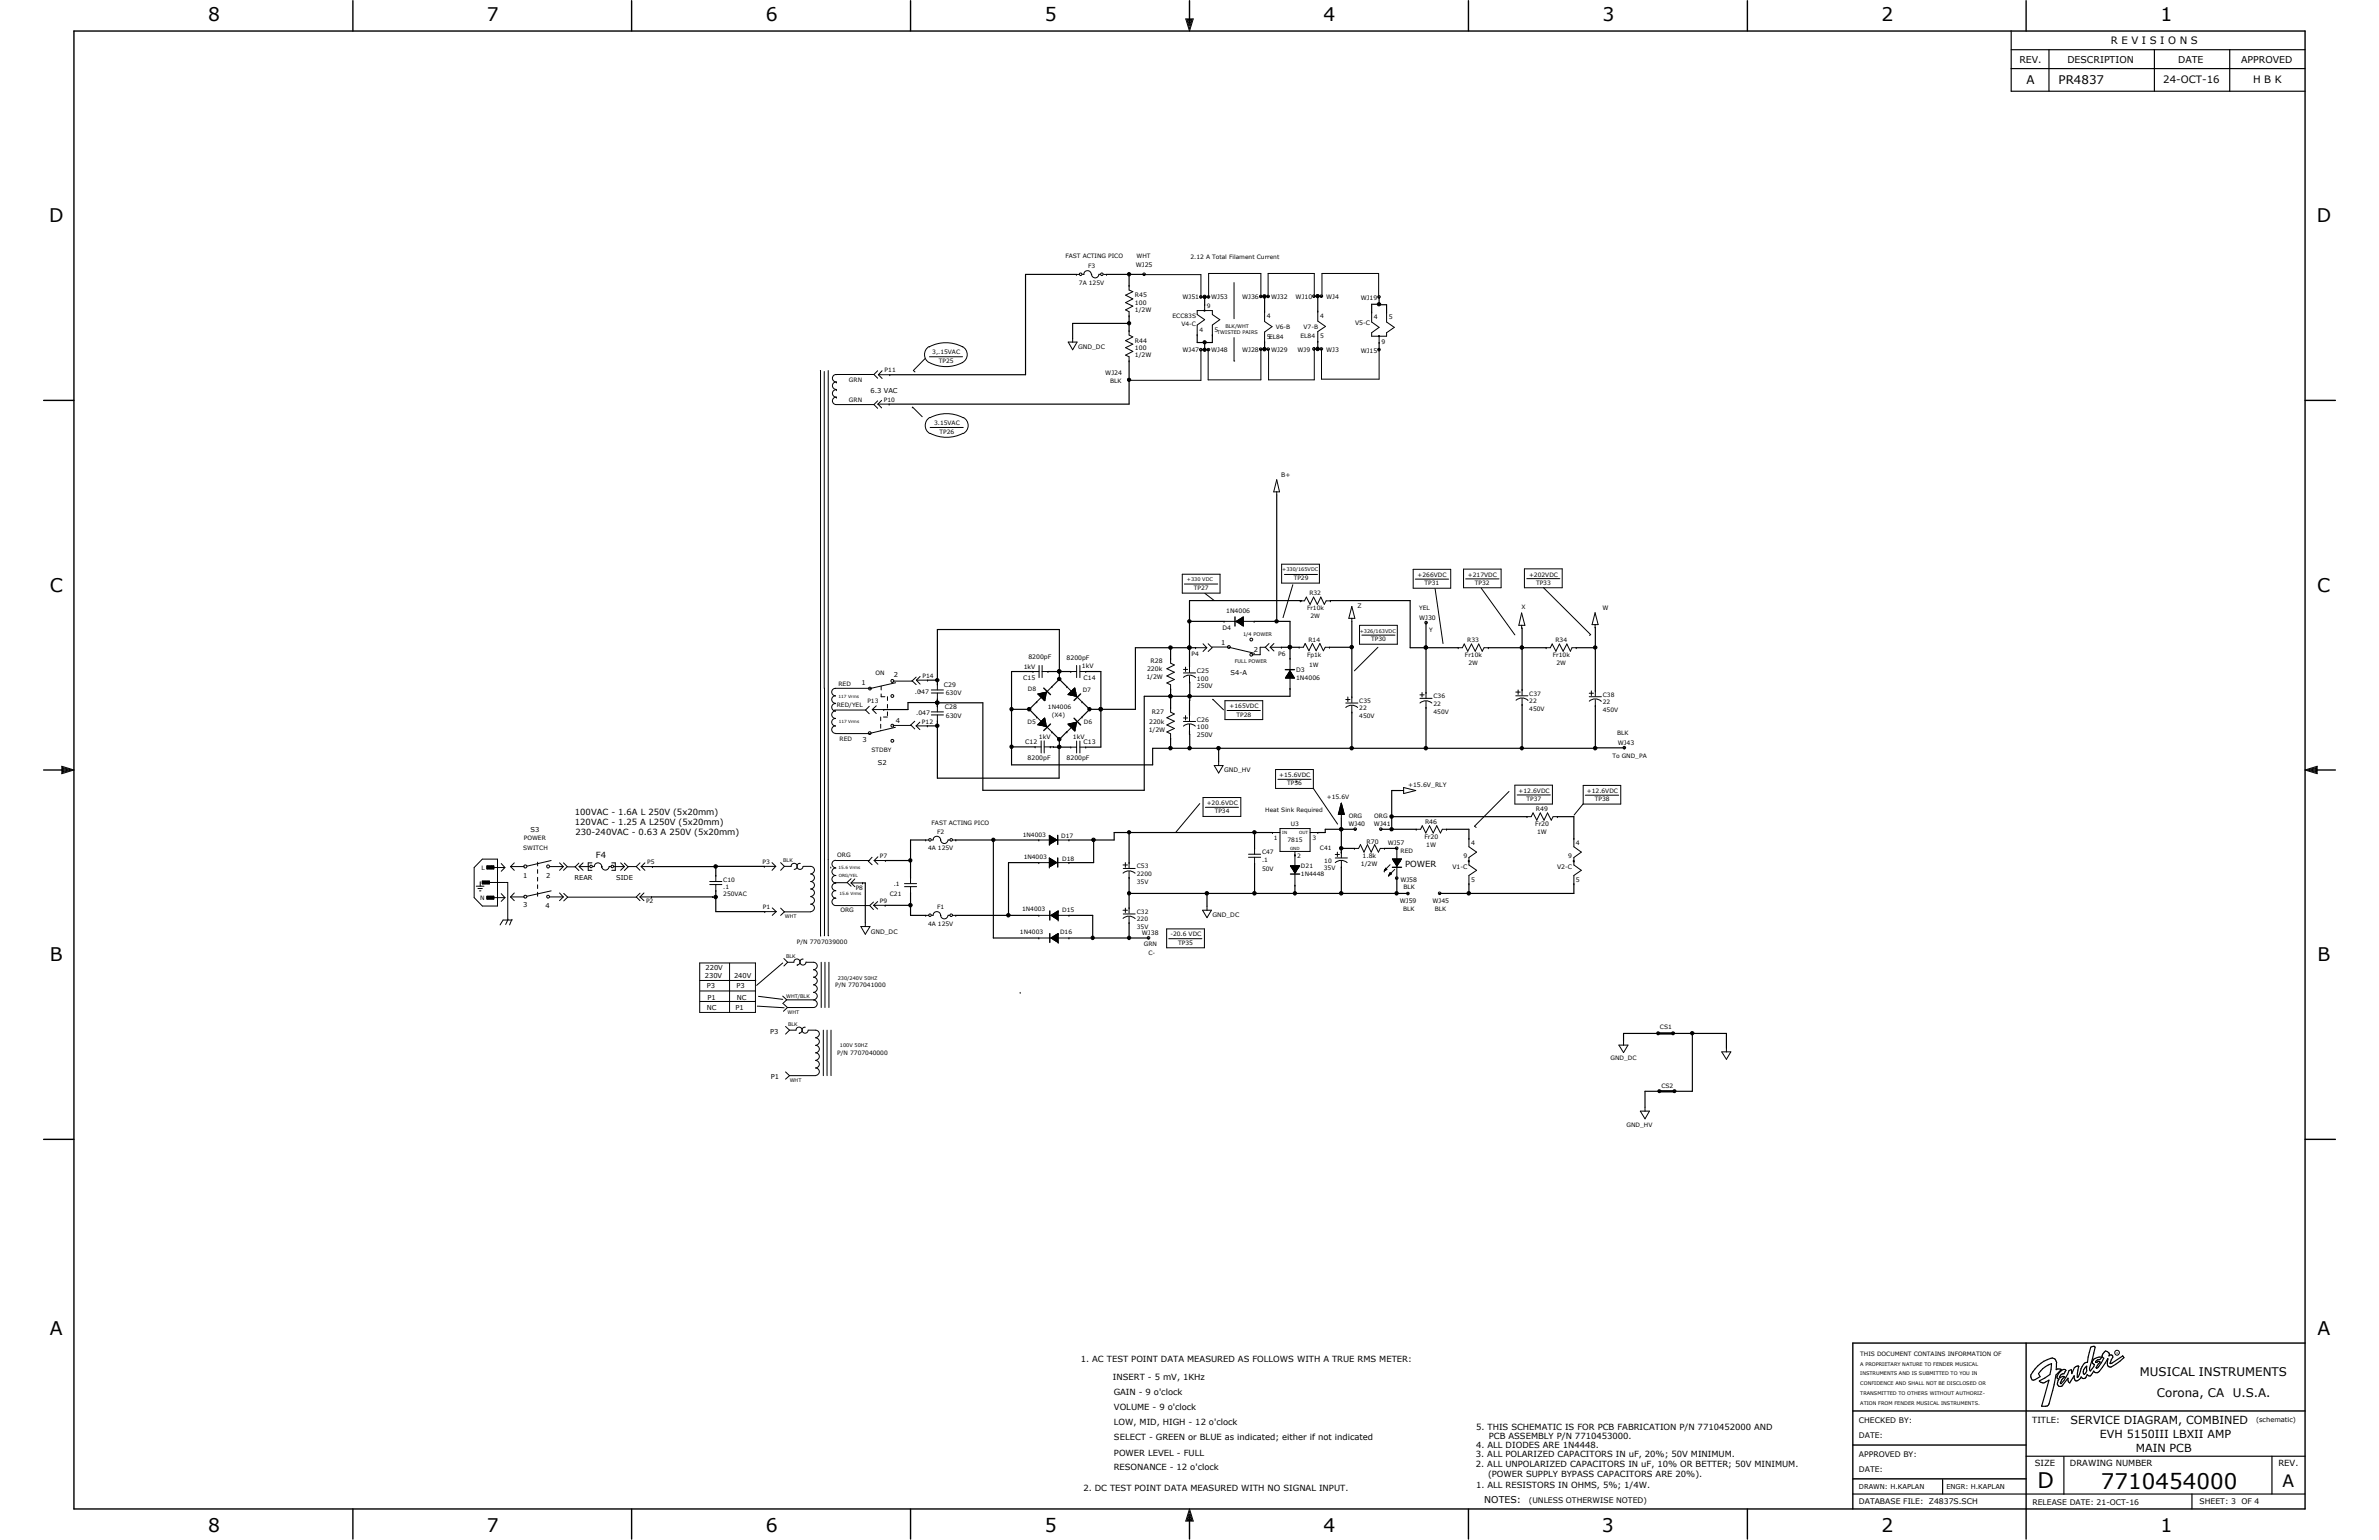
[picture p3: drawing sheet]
<svg xmlns="http://www.w3.org/2000/svg" width="432mm" height="279mm" viewBox="0 0 432 279" stroke-linecap="round" stroke-linejoin="round" font-family="sans-serif">
<defs><g id="words">
<g font-size="3.9">
<text x="369.8" y="270">D</text>
<text x="381.3" y="270.1">7710454000</text>
</g>
<g font-size="3.4">
<text x="37.8" y="3.8">8</text>
<text x="88.4" y="3.8">7</text>
<text x="139" y="3.8">6</text>
<text x="189.6" y="3.8">5</text>
<text x="240.2" y="3.8">4</text>
<text x="290.9" y="3.8">3</text>
<text x="341.5" y="3.8">2</text>
<text x="392.1" y="3.8">1</text>
<text x="8.9" y="40.3">D</text>
<text x="420.5" y="40.3">D</text>
<text x="9" y="107.4">C</text>
<text x="420.6" y="107.4">C</text>
<text x="9.1" y="174.4">B</text>
<text x="420.6" y="174.4">B</text>
<text x="9.1" y="242.1">A</text>
<text x="420.6" y="242.1">A</text>
<text x="37.8" y="278">8</text>
<text x="88.4" y="278">7</text>
<text x="139" y="278">6</text>
<text x="189.6" y="278">5</text>
<text x="240.2" y="278">4</text>
<text x="290.7" y="278">3</text>
<text x="341.5" y="278">2</text>
<text x="392.1" y="278">1</text>
</g>
<text font-size="3.1" x="414.3" y="269.7">A</text>
<g font-size="2.2">
<text x="367.8" y="15.2">A</text>
<text x="373.6" y="15.2">PR4837</text>
<text x="388.4" y="249.7">MUSICAL INSTRUMENTS</text>
<text x="391.5" y="253.4">Corona, CA</text>
<text x="405.2" y="253.4">U.S.A.</text>
</g>
<g font-size="2">
<text x="375.8" y="258.4">SERVICE DIAGRAM, COMBINED</text>
<text x="381.1" y="260.9">EVH 5150III LBXII AMP</text>
<text x="387.6" y="263.4">MAIN PCB</text>
</g>
<g font-size="1.8">
<text x="383.1" y="8">R E V I S I O N S</text>
<text x="392.6" y="15.1">24-OCT-16</text>
<text x="408.9" y="15.1">H B K</text>
</g>
<g font-size="1.7">
<text x="366.5" y="11.5">REV.</text>
<text x="375.2" y="11.5">DESCRIPTION</text>
<text x="395.4" y="11.5">DATE</text>
<text x="406.8" y="11.5">APPROVED</text>
<text x="269.4" y="272.7">NOTES:</text>
</g>
<g font-size="1.5">
<text x="104.4" y="147.9">100VAC - 1.6A L 250V (5x20mm)</text>
<text x="104.4" y="149.7">120VAC - 1.25 A L250V (5x20mm)</text>
<text x="104.4" y="151.4">230-240VAC - 0.63 A 250V (5x20mm)</text>
<text x="108.2" y="155.7">F4</text>
<text x="255.1" y="157.3">POWER</text>
<text x="196.2" y="247.2">1. AC TEST POINT DATA MEASURED AS FOLLOWS WITH A TRUE RMS METER:</text>
<text x="202" y="250.4">INSERT - 5 mV, 1KHz</text>
<text x="202.1" y="253.1">GAIN - 9 o'clock</text>
<text x="202.2" y="255.9">VOLUME - 9 o'clock</text>
<text x="202.2" y="258.6">LOW, MID, HIGH - 12 o'clock</text>
<text x="202.2" y="261.3">SELECT - GREEN or BLUE as indicated; either if not indicated</text>
<text x="267.9" y="262.6">4. ALL DIODES ARE 1N4448.</text>
<text x="267.9" y="259.5">5. THIS SCHEMATIC IS FOR PCB FABRICATION P/N 7710452000 AND</text>
<text x="270.2" y="261.1">PCB ASSEMBLY P/N 7710453000.</text>
<text x="368.9" y="258.2">TITLE:</text>
<text x="202.1" y="266.7">RESONANCE - 12 o'clock</text>
<text x="202.2" y="264.1">POWER LEVEL - FULL</text>
<text x="267.9" y="266.1">2. ALL UNPOLARIZED CAPACITORS IN uF, 10% OR BETTER; 50V MINIMUM.</text>
<text x="267.9" y="264.4">3. ALL POLARIZED CAPACITORS IN uF, 20%; 50V MINIMUM.</text>
<text x="267.9" y="270">1. ALL RESISTORS IN OHMS, 5%; 1/4W.</text>
<text x="270.1" y="267.9">(POWER SUPPLY BYPASS CAPACITORS ARE 20%).</text>
<text x="369.3" y="266">SIZE</text>
<text x="375.7" y="266">DRAWING NUMBER</text>
<text x="413.6" y="266">REV.</text>
<text x="196.6" y="270.5">2. DC TEST POINT DATA MEASURED WITH NO SIGNAL INPUT.</text>
</g>
<g font-size="1.4">
<text x="337.4" y="258.1">CHECKED BY:</text>
<text x="337.4" y="260.9">DATE:</text>
<text x="337.4" y="264.3">APPROVED BY:</text>
<text x="337.4" y="267">DATE:</text>
<text x="277.5" y="272.6">(UNLESS OTHERWISE NOTED)</text>
<text x="337.4" y="272.9">DATABASE FILE:</text>
<text x="350.1" y="272.9">Z4837S.SCH</text>
<text x="368.9" y="273">RELEASE DATE: 21-OCT-16</text>
<text x="399.2" y="272.9">SHEET: 3</text>
<text x="406.8" y="272.9">OF 4</text>
</g>
<g font-size="1.2">
<text x="158" y="71.2">6.3 VAC</text>
<text x="221.7" y="117">1</text>
<text x="227.6" y="118.3">2</text>
<text x="156.4" y="124.3">1</text>
<text x="162.2" y="122.9">2</text>
<text x="223.4" y="122.4">S4-A</text>
<text x="162.6" y="131.2">4</text>
<text x="156.5" y="134.7">3</text>
<text x="159.3" y="138.7">S2</text>
<text x="96.3" y="150.9">S3</text>
<text x="95" y="159.2">1</text>
<text x="99.1" y="159.2">2</text>
<text x="104.3" y="159.6">REAR</text>
<text x="111.8" y="159.6">SIDE</text>
<text x="95" y="164.5">3</text>
<text x="99" y="164.8">4</text>
<text x="127.9" y="177.5">230V</text>
<text x="128.1" y="176.1">220V</text>
<text x="128.3" y="179.2">P3</text>
<text x="133.2" y="177.5">240V</text>
<text x="133.7" y="179.2">P3</text>
<text x="128.3" y="183.3">NC</text>
<text x="128.4" y="181.4">P1</text>
<text x="133.5" y="183.3">P1</text>
<text x="133.8" y="181.4">NC</text>
<text x="139.8" y="187.5">P3</text>
<text x="139.9" y="195.8">P1</text>
<text x="409.5" y="258">(schematic)</text>
<text x="337.4" y="270.1">DRAWN: H.KAPLAN</text>
<text x="353.3" y="270.1">ENGR: H.KAPLAN</text>
</g>
<g font-size="1.1">
<text x="193.4" y="46.8">FAST ACTING PICO</text>
<text x="206.3" y="46.8">WHT</text>
<text x="216.1" y="47.1">2.12 A Total Filament Current</text>
<text x="195.8" y="51.7">7A 125V</text>
<text x="197.5" y="48.7">F3</text>
<text x="206" y="54">R45</text>
<text x="206.2" y="48.5">WJ25</text>
<text x="206" y="55.3">100</text>
<text x="206" y="56.6">1/2W</text>
<text x="212.8" y="57.7">ECC83S</text>
<text x="214.4" y="59.2">V4-C</text>
<text x="214.6" y="54.2">WJ51</text>
<text x="219.1" y="55.8">9</text>
<text x="219.8" y="54.2">WJ53</text>
<text x="225.5" y="54.3">WJ36</text>
<text x="230" y="57.8">4</text>
<text x="230.7" y="54.3">WJ32</text>
<text x="231.6" y="59.7">V6-B</text>
<text x="235.2" y="54.3">WJ10</text>
<text x="236.6" y="59.6">V7-B</text>
<text x="239.6" y="57.7">4</text>
<text x="240.7" y="54.3">WJ4</text>
<text x="246" y="59">V5-C</text>
<text x="247" y="54.4">WJ19</text>
<text x="249.4" y="57.9">4</text>
<text x="252.1" y="57.9">5</text>
<text x="169.2" y="64.3">3,.15VAC</text>
<text x="170.4" y="65.8">TP25</text>
<text x="195.7" y="63.3">GND_DC</text>
<text x="206" y="62.2">R44</text>
<text x="206" y="63.5">100</text>
<text x="206" y="64.9">1/2W</text>
<text x="214.6" y="63.8">WJ47</text>
<text x="217.7" y="60.3">4</text>
<text x="219.8" y="63.8">WJ48</text>
<text x="220.4" y="60.3">5</text>
<text x="225.5" y="63.9">WJ28</text>
<text x="230" y="61.5">5EL84</text>
<text x="230.7" y="63.9">WJ29</text>
<text x="235.5" y="63.8">WJ9</text>
<text x="236.1" y="61.4">EL84</text>
<text x="239.6" y="61.4">5</text>
<text x="240.7" y="63.8">WJ3</text>
<text x="247" y="64">WJ15</text>
<text x="250.7" y="62.4">9</text>
<text x="154.1" y="69.3">GRN</text>
<text x="160.6" y="67.6">P11</text>
<text x="200.6" y="68">WJ24</text>
<text x="201.5" y="69.5">BLK</text>
<text x="154.1" y="73">GRN</text>
<text x="160.4" y="72.9">P10</text>
<text x="169.5" y="77.2">3.15VAC</text>
<text x="170.5" y="78.7">TP26</text>
<text x="232.5" y="86.5">B+</text>
<text x="216.7" y="107">TP27</text>
<text x="234.8" y="105.3">TP29</text>
<text x="237.7" y="108">R32</text>
<text x="257.3" y="104.6">+266VDC</text>
<text x="258.6" y="106.1">TP31</text>
<text x="266.4" y="104.6">+217VDC</text>
<text x="267.7" y="106.1">TP32</text>
<text x="277.5" y="104.6">+202VDC</text>
<text x="278.8" y="106.1">TP33</text>
<text x="222.5" y="111.3">1N4006</text>
<text x="237.2" y="110.7">Fr10k</text>
<text x="237.9" y="112.1">2W</text>
<text x="246.4" y="110.4">Z</text>
<text x="257.6" y="112.4">WJ30</text>
<text x="257.6" y="110.6">YEL</text>
<text x="276.1" y="110.4">X</text>
<text x="290.9" y="110.6">W</text>
<text x="186.6" y="119.5">8200pF</text>
<text x="193.6" y="119.8">8200pF</text>
<text x="216.3" y="119.1">P4</text>
<text x="221.9" y="114.4">D4</text>
<text x="232" y="119">P6</text>
<text x="237.2" y="119.2">Fp1k</text>
<text x="237.5" y="116.4">R14</text>
<text x="248.9" y="116.3">TP30</text>
<text x="259.4" y="114.6">Y</text>
<text x="265.9" y="119.3">Fr10k</text>
<text x="266.3" y="116.5">R33</text>
<text x="281.9" y="119.3">Fr10k</text>
<text x="282.3" y="116.5">R34</text>
<text x="152.2" y="124.4">RED</text>
<text x="158.9" y="122.5">ON</text>
<text x="166.1" y="125.9">.047</text>
<text x="167.4" y="123">P14</text>
<text x="171.3" y="124.7">C29</text>
<text x="185.7" y="123.4">C15</text>
<text x="185.8" y="121.3">1kV</text>
<text x="186.6" y="125.4">D8</text>
<text x="196.4" y="121.2">1kV</text>
<text x="196.5" y="125.5">D7</text>
<text x="196.7" y="123.4">C14</text>
<text x="208.1" y="123.2">1/2W</text>
<text x="208.2" y="121.8">220k</text>
<text x="208.8" y="120.2">R28</text>
<text x="217.3" y="122.1">C25</text>
<text x="217.3" y="123.5">100</text>
<text x="217.3" y="124.8">250V</text>
<text x="235.2" y="121.9">D3</text>
<text x="235.2" y="123.3">1N4006</text>
<text x="237.6" y="121">1W</text>
<text x="266.5" y="120.6">2W</text>
<text x="282.5" y="120.6">2W</text>
<text x="151.9" y="128.3">RED/YEL</text>
<text x="157.4" y="127.6">P13</text>
<text x="166.3" y="129.8">.047</text>
<text x="167.3" y="131.3">P12</text>
<text x="171.5" y="128.7">C28</text>
<text x="171.7" y="126.1">630V</text>
<text x="171.7" y="130.2">630V</text>
<text x="186.5" y="131.4">D5</text>
<text x="190.2" y="128.7">1N4006</text>
<text x="190.9" y="130.1">(X4)</text>
<text x="196.7" y="131.4">D6</text>
<text x="208.6" y="131.3">220k</text>
<text x="209.1" y="129.6">R27</text>
<text x="217.3" y="130.9">C26</text>
<text x="223.2" y="128.5">+165VDC</text>
<text x="224.5" y="130">TP28</text>
<text x="246.7" y="127.5">C35</text>
<text x="246.7" y="128.9">22</text>
<text x="246.7" y="130.3">450V</text>
<text x="260.2" y="126.7">C36</text>
<text x="260.2" y="128.1">22</text>
<text x="260.2" y="129.5">450V</text>
<text x="277.6" y="126.2">C37</text>
<text x="277.6" y="127.6">22</text>
<text x="277.6" y="128.9">450V</text>
<text x="290.9" y="126.4">C38</text>
<text x="290.9" y="127.8">22</text>
<text x="290.9" y="129.1">450V</text>
<text x="152.4" y="134.5">RED</text>
<text x="158.2" y="136.5">STDBY</text>
<text x="186.1" y="135">C12</text>
<text x="186.5" y="137.8">8200pF</text>
<text x="188.6" y="134.1">1kV</text>
<text x="193.6" y="138">8200pF</text>
<text x="194.7" y="134">1kV</text>
<text x="196.7" y="135">C13</text>
<text x="208.5" y="132.9">1/2W</text>
<text x="217.3" y="132.3">100</text>
<text x="217.3" y="133.7">250V</text>
<text x="292.7" y="137.6">To GND_PA</text>
<text x="293.5" y="133.3">BLK</text>
<text x="293.6" y="135.1">WJ43</text>
<text x="222.2" y="140.1">GND_HV</text>
<text x="232.2" y="141">+15.6VDC</text>
<text x="233.6" y="142.5">TP36</text>
<text x="255.6" y="142.7">+15.6V_RLY</text>
<text x="275.6" y="143.8">+12.6VDC</text>
<text x="288" y="143.8">+12.6VDC</text>
<text x="169.1" y="149.6">FAST ACTING PICO</text>
<text x="219" y="146.1">+20.6VDC</text>
<text x="220.5" y="147.6">TP34</text>
<text x="229.7" y="147.2">Heat Sink Required</text>
<text x="234.3" y="149.8">U3</text>
<text x="240.8" y="144.9">+15.6V</text>
<text x="244.8" y="149.9">WJ40</text>
<text x="244.8" y="148.4">ORG</text>
<text x="249.4" y="149.9">WJ41</text>
<text x="249.4" y="148.3">ORG</text>
<text x="258.7" y="149.4">R46</text>
<text x="277.1" y="145.3">TP37</text>
<text x="278.6" y="149.9">Fr20</text>
<text x="278.8" y="147.2">R49</text>
<text x="289.5" y="145.4">TP38</text>
<text x="95" y="154.2">SWITCH</text>
<text x="95.1" y="152.5">POWER</text>
<text x="152" y="155.4">ORG</text>
<text x="159.7" y="155.7">P7</text>
<text x="168.4" y="154.3">4A 125V</text>
<text x="170.1" y="151.3">F2</text>
<text x="185.6" y="151.8">1N4003</text>
<text x="185.8" y="155.8">1N4003</text>
<text x="192.6" y="152.1">D17</text>
<text x="229.1" y="155">C47</text>
<text x="231.2" y="152.4">1</text>
<text x="233.7" y="152.8">7815</text>
<text x="235.5" y="155.7">2</text>
<text x="238.2" y="152.4">3</text>
<text x="239.6" y="154.3">C41</text>
<text x="247.3" y="155.7">1.8k</text>
<text x="248" y="153.2">R70</text>
<text x="251.9" y="153.4">WJ57</text>
<text x="254.2" y="154.7">RED</text>
<text x="258.5" y="152.3">Fr20</text>
<text x="258.9" y="153.6">1W</text>
<text x="265.6" y="155.7">9</text>
<text x="267" y="153.4">4</text>
<text x="279" y="151.3">1W</text>
<text x="284.6" y="155.7">9</text>
<text x="286" y="153.4">4</text>
<text x="87.4" y="157.8">L</text>
<text x="117.5" y="156.8">P5</text>
<text x="131.3" y="159.9">C10</text>
<text x="131.3" y="161.3">.1</text>
<text x="138.4" y="156.8">P3</text>
<text x="155.3" y="161.5">P8</text>
<text x="162.2" y="160.7">.1</text>
<text x="192.8" y="156.2">D18</text>
<text x="206.3" y="157.6">C53</text>
<text x="206.3" y="158.9">2200</text>
<text x="206.3" y="160.3">35V</text>
<text x="229.1" y="156.3">.1</text>
<text x="229.1" y="157.9">50V</text>
<text x="236.1" y="157.6">D21</text>
<text x="236.1" y="158.9">1N4448</text>
<text x="240.3" y="157.9">35V</text>
<text x="240.4" y="156.5">10</text>
<text x="247" y="157.1">1/2W</text>
<text x="254.2" y="159.9">WJ58</text>
<text x="254.7" y="161.2">BLK</text>
<text x="263.6" y="157.6">V1-C</text>
<text x="267" y="160">5</text>
<text x="282.6" y="157.6">V2-C</text>
<text x="286" y="160">5</text>
<text x="87.2" y="163.2">N</text>
<text x="117.3" y="163.9">P2</text>
<text x="131.3" y="162.6">250VAC</text>
<text x="138.5" y="165">P1</text>
<text x="152.5" y="165.5">ORG</text>
<text x="159.7" y="163.9">P9</text>
<text x="161.5" y="162.6">C21</text>
<text x="168.4" y="168">4A 125V</text>
<text x="170.1" y="165">F1</text>
<text x="185.5" y="165.4">1N4003</text>
<text x="192.8" y="165.5">D15</text>
<text x="206.3" y="165.8">C32</text>
<text x="206.3" y="167.1">220</text>
<text x="220" y="166.3">GND_DC</text>
<text x="254.1" y="163.9">WJ59</text>
<text x="254.7" y="165.3">BLK</text>
<text x="260" y="163.9">WJ45</text>
<text x="260.4" y="165.3">BLK</text>
<text x="144.7" y="171.3">P/N 7707039000</text>
<text x="158" y="169.4">GND_DC</text>
<text x="185.1" y="169.4">1N4003</text>
<text x="192.4" y="169.5">D16</text>
<text x="206.3" y="168.5">35V</text>
<text x="207.3" y="169.6">WJ38</text>
<text x="207.6" y="171.7">GRN</text>
<text x="208.4" y="173.2">C-</text>
<text x="212.4" y="169.9">-20.6 VDC</text>
<text x="213.9" y="171.4">TP35</text>
<text x="151.6" y="179.1">P/N 7707041000</text>
<text x="152" y="191.4">P/N 7707040000</text>
<text x="301.3" y="186.8">CS1</text>
<text x="292.3" y="192.4">GND_DC</text>
<text x="301.5" y="197.3">CS2</text>
<text x="295.2" y="204.4">GND_HV</text>
<text x="337.7" y="246">THIS DOCUMENT CONTAINS INFORMATION OF</text>
</g>
<g font-size=".9">
<text x="222.4" y="59.5">BLK/WHT</text>
<text x="220.9" y="60.6">TWISTED PAIRS</text>
<text x="215.4" y="105.4">+330 VDC</text>
<text x="232.7" y="103.6">+330/165VDC</text>
<text x="225.6" y="115.4">1/4 POWER</text>
<text x="246.8" y="114.9">+326/163VDC</text>
<text x="224.1" y="120.4">FULL POWER</text>
<text x="142.2" y="156.4">BLK</text>
<text x="142.5" y="166.6">WHT</text>
<text x="142.7" y="173.8">BLK</text>
<text x="152.1" y="177.7">230/240V 50HZ</text>
<text x="142.7" y="181.1">WHT/BLK</text>
<text x="143" y="184">WHT</text>
<text x="143" y="186.1">BLK</text>
<text x="152.4" y="190">100V 50HZ</text>
<text x="143.3" y="196.3">WHT</text>
<text x="337.7" y="249.6">INSTRUMENTS AND IS SUBMITTED TO YOU IN</text>
<text x="337.7" y="251.3">CONFIDENCE AND SHALL NOT BE DISCLOSED OR</text>
<text x="337.7" y="247.8">A PROPRIETARY NATURE TO FENDER MUSICAL</text>
<text x="337.7" y="253.1">TRANSMITTED TO OTHERS WITHOUT AUTHORIZ-</text>
<text x="337.7" y="254.9">ATION FROM FENDER MUSICAL INSTRUMENTS.</text>
</g>
<g font-size=".8">
<text x="152.2" y="126.7">117 Vrms</text>
<text x="152.2" y="131.1">117 Vrms</text>
<text x="232.7" y="151.3">IN</text>
<text x="234.1" y="154.2">GND</text>
<text x="235.8" y="151.3">OUT</text>
<text x="152.2" y="157.7">15.6 Vrms</text>
<text x="152.2" y="159">ORG/YEL</text>
<text x="152.4" y="162.3">15.6 Vrms</text>
</g>
<text font-size=".5" x="384.2" y="245.7">R</text>
</g></defs>
<g fill="none" stroke="#000" stroke-width=".18">
<path d="M215.2 3.4h1.4l-.7 2.2zM215.4 3.6h1l-.5 1.6zM215.6 3.7h.6l-.3 .9zM195.4 49.8h.1M195.4 49.8h.5M196 49.6h.3v.3h-.3zM196.5 49.8h.3M196.7 49.7a.68 .68 0 0 1 .7-.6 .68 .68 0 0 1 .7 .7M199.5 49.7a.68 .68 0 0 1-.7 .7 .68 .68 0 0 1-.7-.7l.1 .1M199.5 49.8h.2M199.8 49.6h.4v.3h-.4zM200.3 49.8h.5"/>
<path d="M200.8 49.8h.1M204.9 51.8h.1M204.9 57.3h.1M204.9 51.8v.8l.7 .3-1.3 .7 1.3 .6-1.3 .7 1.3 .6-1.3 .7 .6 .4v.7M207.5 49.6h.3v.3h-.3zM207.7 49.8h.1M207.7 49.8h10.3v4.1M217.8 53.7h.3v.3h-.3zM218 53.9h.1M218.6 56.3h.1v.1h-.1zM218.7 55.3h.1M218.7 55.3v1"/>
<path d="M219.2 53.7h.3v.3h-.3zM219.4 53.9h.1M224 51.3v6.5M228.7 53.6h.3v.3h-.3zM228.9 53.8h.1M228.9 53.8v-4.2h-9.5v4.3M229.5 56.6h.1M229.5 56.6v1.7l1.4 1-1.4 .9v1.8M230 53.6h.3v.3h-.3zM230.2 53.8h.1M238.3 53.6h.3v.3h-.3zM238.5 53.8h.1"/>
<path d="M238.5 53.7v-4.1h-8.3v4.2M239.2 56.5h.1M239.2 56.5v1.8l1.4 .9-1.4 1v1.7M239.7 53.6h.3v.3h-.3zM239.9 53.8h.1M239.9 53.8v-4.2h10.3v4.3h.2M249 56.6h.1M249 56.6v1.8l1.3 1-1.3 1v.6h2.7v-.6l1.4-1-1.4-1v-1.8M250.1 53.7h.3v.3h-.3zM250.3 53.9h.1M251.7 56.6h.1M148.9 67.2l.1 102.6"/>
<path d="M149.6 67.4v57.5M150.3 67.2l.1 102.6M151.8 68a.66 .66 0 0 0-.7 .6 .66 .66 0 0 0 .7 .7M151.8 69.3h.1M151.8 69.3a.66 .66 0 0 0-.7 .7 .66 .66 0 0 0 .7 .7M151.8 70.7h.1M151.8 70.7a.68 .68 0 0 0-.7 .7 .68 .68 0 0 0 .7 .7M151.8 72.1h.1M151.8 72.1a.66 .66 0 0 0-.7 .6 .66 .66 0 0 0 .7 .7M151.8 67.9h6.8M151.8 73.4h6.8M158.6 73.4l.7 .7"/>
<path d="M158.6 67.9l.7 .7M159.3 72.7l-.7 .7M159.3 67.3l-.7 .6M159.3 73.3h2.1M159.3 73.3l.7 .7M159.4 68h2.1M159.4 68l.7 .7M160 72.6l-.7 .7M160.1 67.3l-.7 .7M161.4 73.3h.1M161.5 68h.1M165.6 74l.1-.1 1.7 1.7"/>
<path d="M167.9 65.1l-2.1 2.1 .3 .3M168.7 62.9a.9 .9 0 0 0-.8 .7 1.68 1.68 0 0 0 .8 2.2M168.7 65.8a6.5 6.5 0 0 0 6 0M168.7 62.9a6.4 6.4 0 0 1 6 0M168.7 64.7h6M168.8 77.6h6M174.7 62.9a1.64 1.64 0 0 1 0 2.9M174.8 78.6a6.5 6.5 0 0 1-6 0v.1M174.8 75.8a6.5 6.5 0 0 0-6.3 .1 1.69 1.69 0 0 0 .3 2.8M174.8 75.7a1.64 1.64 0 0 1 0 3M193.9 62.1h1.6l-.8 1.4zM194.7 61.4v.7"/>
<path d="M204.7 68.7h.4v.4h-.4zM204.9 60h.1M204.9 65.5h.1M204.9 68.9h.1M204.9 60v.8l.7 .3-1.3 .7 1.3 .6-1.3 .7 1.3 .7-1.3 .6 .6 .3v.8M217.3 60.7h.1M217.3 60.7v-1.7l1.4-1-1.4-.9v-.8h2.7v.8l1.4 .9-1.4 1v1.7M217.8 63.3h.3v.3h-.3zM218 63.5h.1M218 63.5v5.5h-13.1M219.2 63.3h.3v.3h-.3zM219.4 63.5h.1"/>
<path d="M220 60.7h.1M224 61.3v4.2h.1M228.7 63.2h.3v.3h-.3zM228.8 63.3l.1 5.6h-9.6v-5.4M228.9 63.4h.1M229.5 62h.1M230 63.2h.3v.3h-.3zM230.2 63.4h.1M238.3 63.1h.3v.4h-.3zM238.5 63.1v5.8h-8.2v-5.5M238.5 63.3h.1M239.2 61.9h.1"/>
<path d="M239.7 63.1h.3v.4h-.3zM239.9 63.3h.1M239.9 63.3v5.5h10.4v-5.4M250.1 63.3h.3v.3h-.3zM250.1 63.4h.2M250.2 60.9h.2v.1h-.2zM250.3 62.1h.1M250.3 63.5h.1M250.3 61v1.1M231.7 89.2v.6M231.7 87l.5 2.2h-1zM212.5 119.5h.1"/>
<path d="M212.5 119.5v.8l.6 .3-1.3 .7 1.3 .7-1.3 .6 1.3 .7-1.3 .6 .7 .3v.8M214.6 104.2h6.8v3.4h-6.8zM215 106h6M217 117.5h.1M217 117.5h2M218.4 116.8l.6 .7M218.7 107.7l1.6 1.2M219 117.5l-.6 .7M219.3 116.8l.7 .7-.7 .7M220 117.4h3M222.2 112.7h.1M222.2 112.7h5.4"/>
<path d="M223.1 117.4l4.6 1.1M224.4 112.7l1.3-.8v1.7zM224.4 112.7v.1M224.5 112.9h1.2M224.5 112.6v.3M224.6 112.6h1.1M224.7 112.6v.3M224.7 113h1M224.8 112.5v.5M224.8 112.4h.9M225 112.4v.7h.7M225.1 112.3h.6"/>
<path d="M225.1 112.3v.9M225.1 113.2h.6M225.2 112.2v1.1M225.3 112.2h.4M225.3 112.1v1.3M225.4 113.4h.3M225.5 112.1v1.4M225.5 112.1h.2M225.6 111.9l.1 1.6M227.6 112.7h.1M229.7 117.4l.6 .7M229.7 117.4h-1v1.4h-1.5"/>
<path d="M230.3 116.8l-.6 .6M230.5 117.4h2.1M230.5 117.4l.7 .7M231.2 116.8l-.7 .6M232.6 117.4h.1M232.6 102.4h6.9v3.4h-6.9zM233.1 104.2h6M234.1 119.5h.1M234.1 119.5v5.4M234.7 106.1l-1.8 6M235.8 117.4h.1M235.8 117.4h.8l.3-.6 .7 1.3 .6-1.3 .7 1.3 .7-1.3 .6 1.3 .3-.7h.8"/>
<path d="M236 109h.1M236 109h.8l.3-.7 .7 1.3 .6-1.3 .7 1.3 .6-1.3 .7 1.3 .3-.6h.8M241.3 117.4h.1M241.5 109h.1M245.4 112.2v.5M245.4 110l.5 2.2h-1.1zM246.8 113.5h6.8v3.4h-6.8zM247.2 115.2h6M250.1 117.4l-4.3 4.3M256.5 103.3h6.8v3.4h-6.8zM256.9 105.1h6M258.7 112.8h.3v.3h-.3z"/>
<path d="M258.9 113h.1M260.5 106.8l1.4 10M264.7 117.5h.1M264.7 117.5h.7l.4-.7 .6 1.4 .7-1.4 .7 1.4 .6-1.4 .6 1.4 .4-.7h.7M265.6 103.3h6.9v3.3h-6.9zM266 105h6.1M268.9 106.7l6.1 8.5M270.1 117.5h.1M276.2 111.2l.6 2.3h-1.1zM276.2 113.5v.5M276.7 103.2h6.8v3.4h-6.8zM277.1 105h6"/>
<path d="M280.1 106.6l8.6 8.5-.2 .2M280.6 117.5h.1M280.6 117.5h.8l.3-.7 .7 1.4 .6-1.4 .7 1.4 .7-1.4 .6 1.4 .3-.7h.8M286.1 117.5h.1M289.5 113.3v.6M289.5 111.2l.6 2.1h-1.1zM11.2 139l2.2 .7-2.2 .7zM11.3 139.2l1.7 .5-1.7 .5zM11.5 139.4l.9 .3-.9 .3zM149.6 124.8v45M151.5 128.8h5.6M151.6 124.9a.66 .66 0 0 0-.7 .7 .66 .66 0 0 0 .7 .6"/>
<path d="M151.6 126.3a.66 .66 0 0 0-.7 .6 .66 .66 0 0 0 .7 .7M151.6 127.7a.66 .66 0 0 0-.7 .6 .66 .66 0 0 0 .7 .7M151.6 129a.66 .66 0 0 0-.7 .7 .66 .66 0 0 0 .7 .6 .68 .68 0 0 0-.6 .7 .68 .68 0 0 0 .6 .7M151.6 131.7a.66 .66 0 0 0-.7 .7 .66 .66 0 0 0 .7 .7M151.6 124.9h6.2M151.6 133.1h6.2M157.8 128.1l-.7 .7 .7 .7M158.3 128.7h2.1M158.3 128.7l.7 .8M159 128.1l-.7 .6M159.8 132.5h.1M159.9 130.1v.7"/>
<path d="M159.9 131.4v.7M159.9 124.5v.7M159.9 125.9v.5h.7M160.4 130.1h.7M160.4 128.7h.1M161.1 126.4v.7M161.1 127.8v.7M161.1 129.2v.6M162.1 131.6h3.3M162.5 132l-4.6 1.1M162.6 123.9l-4.7 1M165.6 123.5l-3.5 .1"/>
<path d="M166 130.9l-.7 .6 .7 .7M166.3 122.9l-.7 .6 .7 .7M166.3 131.7h2M166.3 131.7l.7 .7M166.3 123.4h2.1M166.3 123.4l.7 .7M167 131l-.7 .7M167 125.3h.1M167 122.7l-.7 .7M168.3 131.7h.1M168.4 123.4h.1M169 125.2h2.2"/>
<path d="M169 125.7h2.2M169 129.2h2.2M169 129.7h2.2M170.1 124.1h.1M170.1 126.8h.1M170.1 128.1h.1M170.1 130.8h.1M170.1 124.1v1.1M170.1 125.7v1.1M170.1 128.1v1.1M170.1 129.7v1.1M187.5 121.8h.1"/>
<path d="M187.5 121.8h1.1M187.9 135.5h.1M187.9 135.5h1.1M188.2 127.3h.1M188.2 130.1h.1M188.2 130.1l2.7 2.7M188.4 125.9h.1M188.4 131.4v.1M188.4 131.5h1.4M188.4 126h1.4M188.6 126.1h1.2M188.6 125.9v.2"/>
<path d="M188.6 131.3v.2M188.6 131.3h1.2M188.6 120.7v2.2M188.6 125.9h1.3M188.7 126.3h1.1M188.7 125.8v.4M188.7 131.1v.5M188.7 131.2h1.1M188.8 131.6h1.1M188.8 125.8v.5M188.8 131.6v-.6h1v.8M188.9 125.8v.6"/>
<path d="M189 126.5h.7M189 134.4v2.2M189.1 125.7v.9M189.1 126.7h.6M189.1 121.8h1.1M189.1 120.7v2.2M189.2 125.7v1M189.2 130.6v1.1M189.2 130.6h.5M189.3 126.8h.4M189.4 125.7v1.2M189.4 130.5v1.2"/>
<path d="M189.4 130.5h.3M189.4 127h.3M189.5 125.6v1.4M189.5 127.1h.2M189.5 135.5h1.1M189.5 134.4v2.2M189.6 130.3h-.1v1.4h.4M189.6 130.3l.3 1.5-1.5-.3zM189.7 125.6v1.5M189.7 130.4v1.3M189.7 130.8h-.6v.9M189.7 130.9h-.8v.7"/>
<path d="M189.8 125.6v.8h-1M189.9 125.6v.1h-.6M189.9 131.7v.1M189.9 125.6h.1M189.9 125.6l-.3 1.5-1.2-1.2M189.9 125.6l-1.5 .3M190.2 121.8h.1M190.6 135.5h.1M190.9 124.6h.1M190.9 132.8h.1M190.9 124.6l-2.7 2.7M193.6 124.6h.1"/>
<path d="M193.6 132.8h.1M193.6 124.6l2.8 2.7M193.8 126l1.3-1.2 .3 1.5zM193.8 131.4l1.6-.4-.3 1.6zM193.9 126h1.4M193.9 131.5h1.4M193.9 125.9v.1M193.9 131.4h.1M194 131.6h1.3M194 125.9h1.3M194 125.8v.3M194 131.3v.2"/>
<path d="M194.1 131.3h1.3M194.1 131.3v.4M194.2 131.7h1.1M194.3 131.3v.5M194.3 131.9h.9M194.4 121.8h.1M194.4 135.6h.1M194.4 121.8h1M194.4 135.6h1M194.4 125.4h.8M194.4 125.4v.8M194.4 131.2v.8"/>
<path d="M194.4 132h.8M194.6 125.3h.6M194.6 125.3v.9M194.6 131.2v.9M194.6 132.1h.6M194.7 125.2h.4M194.7 125.1v1.1M194.7 131.2v1M194.7 132.3h.5M194.8 131.1v1.3M194.9 132.4h.2M195 132.5h.1"/>
<path d="M195 131.1v1.4M195.1 124.9l-.1 1.4h.4M195.1 125h-.3v1.2M195.1 124.9v1.4M195.1 131.1v1.5M195.2 131.1v.8M195.3 125.7h-1.2v.4M195.4 126.1h-1.1v-.5h.9v.7M195.4 131v.2h-.6M195.4 126.2v.1M195.4 131h.1M195.4 120.7v2.2"/>
<path d="M195.4 134.5v2.1M196 121.8h1.1M196 120.7v2.2M196 134.5v2.1M196 135.6h1.1M196.4 127.3h.1M196.4 130.1h.1M196.4 130.1l-2.8 2.7M197.1 121.8h.1M197.1 135.6h.1M212.5 125h.1M212.5 128.4h.1"/>
<path d="M212.5 133.9h.1M212.5 128.4v.8l.6 .3-1.3 .7 1.3 .7-1.3 .6 1.3 .7-1.3 .6 .7 .3v.8M214.8 122.9a1.55 1.55 0 0 1 2.2 0M214.8 131.7a1.62 1.62 0 0 1 2.2 0M214.8 122.1h2.2M214.8 121.5h.8M214.8 130.9h2.2M214.8 130.3h.8M215.2 121v.8M215.2 129.8v.8M215.9 121h.1M215.9 123.7h.1"/>
<path d="M215.9 129.8h.1M215.9 132.5h.1M215.9 121v1M215.9 122.6v1.1M215.9 129.8v1.1M215.9 131.4v1.1M220.1 127l2 1.8M220.4 138.9h1.6l-.8 1.4zM221.2 138.2v.7M222.3 127.1h6.9v3.5h-6.9zM222.7 128.9h6.1M231.5 139.6h6.9v3.4h-6.9z"/>
<path d="M233.3 123h1.6M233.4 122.9h1.5M233.4 122.8v.2M233.5 122.7h1.2M233.6 122.6v.4M233.6 122.6h1.1M233.7 122.4h.9M233.7 122.3v.7M233.8 122.3h.7M233.9 122h.4M234 121.9v1.1M234 121.9h.2v1.1"/>
<path d="M234.1 121.8h.1M234.1 121.7v1.3M234.1 124.9h.1M234.1 121.7l.8 1.3h-1.6zM234.4 122.1v.9M234.4 122.1h-.6v.9M234.5 122.3v.7M234.7 122.5v.5M234.8 122.8v.2M244.3 128.4a1.62 1.62 0 0 1 2.1 0M244.3 127.6h2.2M244.3 126.9h.7"/>
<path d="M244.6 126.4v.9M245.4 126.4h.1M245.4 129.2h.1M245.4 126.4v1.1M245.4 128.1v1.1M257.7 127.6a1.62 1.62 0 0 1 2.2 0M257.7 126.7h2.2M257.7 126.1h.8M258.1 125.6v.8M258.8 125.6h.1M258.8 128.4h.1M258.8 125.6v1.1"/>
<path d="M258.8 127.3v1.1M275.1 126.2h2.2M275.1 125.6h.8M275.2 127a1.55 1.55 0 0 1 2.1 .1M275.5 125.2v.8M276.3 125.1h.1M276.3 127.8h.1M276.3 125.1v1.1M276.3 126.7v1.1M288.5 127.2a1.55 1.55 0 0 1 2.1 .1M288.5 126.4h2.2M288.5 125.8h.7"/>
<path d="M288.8 125.3v.9M289.6 125.3h.1M289.6 128.1h.1M289.6 125.3v1M289.6 127v1.1M294.7 135.5h.3v.3h-.3zM294.9 135.7h.1M418.4 139.7l2.2-.7v1.4zM418.8 139.7l1.7-.5v1zM419.4 139.7l.9-.3v.6zM87.2 160v.8M87.5 159.9h1.3v.5h-1.3z"/>
<path d="M87.5 159.9h1.3M87.5 155.9h2.8v8.5h-2.8l-1.4-1.5v-5.5zM87.7 159.9v.5M87.8 159.9v.5M88 159.9v.5M88.1 159.9v.5M88.2 159.9v.5M88.4 157.6h1.2M88.4 157.1h1.2v.5h-1.2zM88.4 159.9v.5M88.4 157.4h1.2M88.4 157.3h1.2"/>
<path d="M88.4 157.2h1.2M88.5 157.1v.5M88.5 159.9v.5M88.6 157.1v.5M88.6 159.9v.5M88.8 157.1v.5M88.9 157.1v.5M89.1 157.1v.5M89.1 157.4h2.4M89.2 157.1v.5M89.3 157.1v.5M89.5 157.1v.5"/>
<path d="M91 156.7l.7 .7-.7 .7M92.7 157.2l.6 .7M92.7 157.2h2.4M93.3 156.5l-.6 .7M97.6 156.4v.7M97.6 157.8v.7M97.6 159.2v.7M99.8 157.2h2.4M100 156.1l-4.3 1M101.6 156.5l.6 .7M102.2 157.2l-.6 .7M102.3 156.5l.7 .7-.7 .7"/>
<path d="M104.4 157.2l-1.4 .1M105.1 156.6l-.7 .7 .7 .6M105.1 157.2h1.9M105.1 157.2l.7 .7M105.8 156.5l-.7 .7M107.1 157h.3v.4h-.3zM107.4 156.5h-.6v1.4h.6M107.6 157.2h.3a.68 .68 0 0 1 .6-.7 .68 .68 0 0 1 .7 .7M109.2 157.2h.1M110.6 157.2a.68 .68 0 0 1-.7 .7 .68 .68 0 0 1-.7-.7h.1M110.6 157.2h.3M111 157h.3v.4h-.3z"/>
<path d="M111 156.5h.7v1.4h-.7M111.4 157.2h1.9M112.6 156.5l.7 .7M113.3 157.2l-.7 .7M113.3 156.6l.7 .7-.7 .6M114 157.2h1.5M115.5 157.2l.7 .7M115.5 157.2h.1M116.2 156.5l-.7 .7M116.4 157.2h2M116.4 157.2l.7 .7M117.1 156.5l-.7 .7"/>
<path d="M118.4 157.2h.1M128.8 159.9h2.2M129.9 158.8h.1M129.9 158.8v1.1M138.7 157.2h.1M138.7 157.2h2.1M140.1 156.5l.7 .7M140.8 157.2l-.7 .7M141.7 156.5l.7 .7M142.4 157.2h1.2a.55 .55 0 0 1 .5-.6 .55 .55 0 0 1 .6 .6 .55 .55 0 0 1-.6 .5M142.4 157.2l-.7 .7M145.2 156.7a.54 .54 0 0 0-.5 .5 .54 .54 0 0 0 .5 .6 .54 .54 0 0 0 .6-.6"/>
<path d="M145.8 157.2h1.4a.68 .68 0 0 1 .6 .7 .68 .68 0 0 1-.6 .6M147.2 158.6a.68 .68 0 0 1 .6 .7 .68 .68 0 0 1-.6 .6 .68 .68 0 0 1 .6 .7 .68 .68 0 0 1-.6 .7 .68 .68 0 0 1 .6 .7 .68 .68 0 0 1-.6 .6M150.8 157.3h.1M151.7 158.9a.66 .66 0 0 0-.7 .6 .66 .66 0 0 0 .7 .7M151.7 157.5a.66 .66 0 0 0-.7 .7 .66 .66 0 0 0 .7 .6M154.5 159.4l-.7 .7 .7 .7M155.2 159.5l-.7 .7M157.9 156.1h-6.2a.66 .66 0 0 0-.7 .7 .66 .66 0 0 0 .7 .6M158.3 155.5l-.7 .8 .7 .6M158.7 156.1h2M158.7 156.1l.6 .7M159.3 155.4l-.6 .7"/>
<path d="M160.7 156.1h.1M165.3 159.2h.1M165.3 159.2v1.1M168 152.4h.1M168 152.4h.6M168.6 152.2h.4v.3h-.4zM169.1 152.4h.3M169.4 152.4a.66 .66 0 0 1 .7-.7 .66 .66 0 0 1 .6 .7M172.1 152.4a.68 .68 0 0 1-.7 .6 .68 .68 0 0 1-.7-.6h.1M172.1 152.4h.3M172.5 152.2h.3v.3h-.3zM172.9 152.4h.6"/>
<path d="M173.5 152.4h.1M188.6 152.4h.1M188.6 156.5h.1M188.6 156.5h5.4M188.6 152.4h5.4M190.5 153.2h.1M190.5 151.6h.1M190.5 157.3h.1M190.5 155.7h.1M190.5 157.1h.4M190.5 156.1h.6v.8h-.6M190.5 156.8h.8"/>
<path d="M190.5 156.4h1.1v.2h-1.1M190.5 156.3h.9M190.5 156h.4M190.5 157.2h.2M190.5 151.6v1.6M190.5 155.7v1.6M190.5 151.6l1.3 .8-1.3 .8M190.5 151.7h.2v1.4h-.2M190.5 153h.4M190.5 152h.6v.8h-.6M190.5 152.7h.8M190.5 152.2h1.1v.3h-1.1"/>
<path d="M190.5 152.1h.9M190.5 151.8h.4M190.5 155.7l1.3 .8-1.3 .8M190.5 155.8h.2M190.6 151.7v1.4M190.6 155.7v1.5M190.7 155.8v1.3M190.8 151.8v1.2M190.8 155.9v1.2M191 151.9v1M191 156v1M191.3 152.1v.6"/>
<path d="M191.3 156.2v.6M191.4 152.2v.4M191.4 156.3v.4M191.7 152.4h.1M191.7 156.4v.1M194 152.4h.1M194 156.5h.1M203.8 158.4a1.69 1.69 0 0 1 2.2 0M203.8 156.9h.8M203.9 157.6h2.1M204.3 156.5v.9M204.9 156.5h.1"/>
<path d="M204.9 159.2h.1M204.9 156.5v1M204.9 158.1v1.1M217.8 145.8l-4.4 5.2M218.4 144.7h6.8v3.4h-6.8zM218.8 146.5h6M226.6 155h2.2M226.6 155.5h2.2M227.7 153.9h.1M227.7 156.6h.1M227.7 153.9v1.1M227.7 155.5v1.1"/>
<path d="M231 151h.1M231 151h1.3M231.9 141.4h6.1M232.3 150.3h5.5v4.2h-5.5zM234.2 157.1h.1M234.2 157.1h1.7M234.2 157.1l.8 1.3 .9-1.3M234.3 157.2h1.5M234.4 157.1v.2h1.4v-.2M234.4 157.4h1.3M234.5 157.6h1.1M234.5 157.1v.4"/>
<path d="M234.7 157.1v.6h.8v-.6M234.7 157.9h.7M234.8 158h.5M234.8 157.1v.8M234.9 157.1v1.1h.3M235 158.3h.1M235 155.1h.1M235 154.5v6.1M235.2 157.1v1.1M235.3 157.1v.9M235.4 141.7l-.3 .2M235.6 157.1v.4"/>
<path d="M235.9 157.1h.1M237.8 151h1.4M238.4 143l4.4 6.5M239.2 151h.1M242.4 156.5a1.62 1.62 0 0 1 2.1 0M242.4 155.7h2.2M242.4 155h.7M242.7 154.6v.8M243 147.6h.9M243 147.5h.9M243 147.4v.3M243 147.3h.9"/>
<path d="M243.1 147.2h.7M243.1 147.1h.7M243.1 146.9h.7M243.1 146.9v.8M243.2 146.8h.6M243.2 146.6h.5M243.2 146.5h.5v1.2M243.2 146.3v1.4M243.3 146.4h.3M243.3 146.2h.3M243.4 146.1h.1M243.4 146h.1"/>
<path d="M243.4 145.8h.1M243.4 145.8v1.9M243.5 154.6h.1M243.5 157.3h.1M243.5 145.7h.1M243.5 147.1v1.3M243.5 154.6v1M243.5 156.2v1.1M243.5 145.7l.5 2h-1.1zM243.5 146v1.7M243.8 147v.7M243.9 147.5v.2"/>
<path d="M245.8 150.3h.3v.3h-.3zM245.8 153.9h.1M245.8 153.9h.8l.3-.7 .7 1.4 .6-1.4 .7 1.4 .6-1.4 .7 1.4 .3-.7h.8M246 150.5h.1M250.5 150.3h.3v.3h-.3zM250.7 150.5h.1M251.2 158h.1M251.3 153.9h.1M251.3 157.8v.1M251.4 157.7h.3M251.5 157.5l-.3 .5M251.5 157.5l.2 .2"/>
<path d="M251.5 157.5v.4h-.2M251.5 157.6h.1M251.6 157.6v.2M251.7 157.7l-.5 .3M252.1 158.8h.1M252.2 158.6v.1M252.2 158.5h.4M252.3 156.9l-.9 .9M252.3 158.4v.3h-.2M252.3 158.4h.1M252.4 158.5v.1M252.6 158.5l-.3-.2-.2 .5"/>
<path d="M252.6 158.5l-.5 .3M252.7 155.8h1.7l-.9 1.3zM252.8 156h1.5M252.8 155.8v.2M252.9 156.3h1.3M253 155.8v.5M253 156.4h1.1M253.1 155.8v.7M253.2 156.5h.8M253.2 157.7l-1 1M253.2 156.6h.7M253.3 155.8v.9"/>
<path d="M253.3 153.7h.4v.4h-.4zM253.3 159.1h.4v.4h-.4zM253.4 155.8v1.1h.3M253.4 157.1h.3M253.5 153.9h.1M253.5 159.3h.1M253.5 153.9v5.4M253.7 155.8v1.2M253.8 155.8v1h-.5M254 155.8v.7M254.1 155.8v.5M254.2 155.8v.3h-1.3"/>
<path d="M254.2 143.4h.6M254.3 155.8v.1M254.8 142.9l2.2 .5-2.2 .6zM257 150.5h.1M257 150.5h.9l.2-.7 .7 1.3 .7-1.3 .6 1.3 .7-1.3 .7 1.3 .3-.6h.8M262.6 150.5h.1M266.5 156.2h.2v.1h-.2zM266.6 152.1h.1M266.6 156.3h.1M266.6 152.1v1.5l1.4 1-1.4 1v1.3l1.4 1-1.4 .9v1.6M273.9 143.6l-6.3 6.3 .3 .2M275 142.5h6.8v3.4h-6.8z"/>
<path d="M275.4 144.2h6M277.2 148.2h.1M277.2 148.2h.7l.4-.7 .6 1.3 .7-1.3 .6 1.3 .7-1.3 .7 1.3 .3-.6h.8M282.7 148.2h.1M285.6 156.2h.1v.1h-.1zM285.7 152.1h.1M285.7 156.3h.1M285.7 152.1v1.5l1.3 1-1.3 1v1.3l1.3 1-1.3 .9v1.6M287.4 142.5h6.8v3.4h-6.8zM287.4 145.8l-1.7 2.1M287.7 144.3h6.1M86.4 160.8h1.4"/>
<path d="M86.7 161.2h.8M87 161.6h.3M87.5 160.3h1.3M87.5 160.2h1.3M87.5 160.1h1.3M88.2 160.1h3.5M88.4 162.8h1.2M88.4 162.6h1.2v.5h-1.2zM88.4 163.1h1.2M88.4 162.9h1.2M88.4 162.6h1.2M88.5 162.6v.5"/>
<path d="M88.6 162.6v.5M88.8 162.6v.5M88.9 162.6v.5M89.1 162.6v.5M89.1 162.9h2.6M89.2 162.6v.5M89.3 162.6v.5M89.5 162.6v.5M91 162.1l.7 .8M91.7 162.9l-.7 .6M91.7 160.1h.5v6.7M92.2 166.9l-.4 .8"/>
<path d="M92.7 162.7l.6 .7M92.7 162.7h2.4M92.8 167l-.3 .8M92.9 166.8v.1h-1.6l-.5 .9M93.3 162l-.6 .7M97.6 160.5v.7M97.6 161.9v.7M99.8 162.7h2.4M100 161.6l-4.3 1M101.6 162l.6 .7M102.2 162.7l-.6 .7M102.3 162.1l.7 .7"/>
<path d="M103 162.8l-.7 .6M103 162.8h12.5M116.2 162.7h2M116.2 162.1l-.7 .6 .7 .7M116.2 162.7l.7 .7M116.9 162l-.7 .7M118.2 162.7h.1M127 174.7h10.1v9h-10.1zM127 177.9l10.2 .1M127.1 179.8h10M128.8 160.5h2.2M129.9 161.6h.1"/>
<path d="M129.9 160.5v1.1M132.4 174.8v8.9M138.8 165.4h.1M138.8 165.4h2.1M140.2 164.7l.7 .7M140.9 165.4l-.7 .7M141.7 164.8l.7 .6M142.1 174.7l-4.8 4.1M142.3 173.9l.7 .7-.7 .7M142.4 165.4h4.8M142.4 165.4l-.7 .7M142.9 174.6l1.2-.1a.55 .55 0 0 1 .6-.5 .55 .55 0 0 1 .5 .5 .55 .55 0 0 1-.5 .6"/>
<path d="M145.8 174a.54 .54 0 0 0-.5 .9 .54 .54 0 0 0 .9-.1l.1-.3 1.4 .1a.68 .68 0 0 1 .6 .7 .68 .68 0 0 1-.6 .6 .68 .68 0 0 1 .6 .7 .68 .68 0 0 1-.6 .7 .68 .68 0 0 1 .6 .7 .68 .68 0 0 1-.6 .6M147.2 162.7a.68 .68 0 0 1 .6 .7 .68 .68 0 0 1-.6 .6 .68 .68 0 0 1 .6 .7 .68 .68 0 0 1-.6 .7M147.7 178.7a.68 .68 0 0 1 .6 .7 .68 .68 0 0 1-.6 .6 .68 .68 0 0 1 .6 .7 .68 .68 0 0 1-.6 .7M149.1 174.6v8.2M149.7 174.6v8.2M150.5 174.6v8.2M151.7 163a.66 .66 0 0 0-.7 .6 .66 .66 0 0 0 .7 .7M151.7 161.6a.66 .66 0 0 0-.7 .7 .66 .66 0 0 0 .7 .6M151.7 160.2a.68 .68 0 0 0-.7 .7 .68 .68 0 0 0 .7 .7M151.7 164.3h6.2M153.8 160.1l-2.2 .1M154.5 160.2h2"/>
<path d="M154.5 160.2l.7 .7M156.3 168.1h1.6l-.8 1.4zM156.5 160.2h.1M157.1 167.4v.7M157.9 164.3l.6 .7M158.5 163.7l-.6 .6M158.6 164.3h2.1M158.6 164.3l.7 .6M159.3 163.6l-.7 .7M160.7 164.3h.1M164.2 160.3h2.2M164.2 160.9h2.2"/>
<path d="M165.3 162h.1M165.3 160.9v1.1M168 166.1h.1M168 166.1h.6M168.6 165.9h.4v.3h-.4zM169.1 166.1h.3M169.4 166a.66 .66 0 0 1 .7-.6 .66 .66 0 0 1 .6 .7M172.1 166a.68 .68 0 0 1-.7 .7 .68 .68 0 0 1-.7-.7l.1 .1M172.1 166.1h.3M172.5 165.9h.3v.3h-.3zM172.9 166.1h.6M173.5 166.1h.1"/>
<path d="M188.6 166.1h.1M188.6 170.2h.1M188.6 166.1h5.4M188.6 170.2h5.4M190.8 166v.2M190.8 170.1v.2M190.9 165.9h1.2M190.9 170.1h1.2M191 170.3h1.1M191 166.2h1.1M191 165.9v.3M191 170v.3"/>
<path d="M191.1 165.8v.5M191.1 169.9v.5M191.2 165.8h.9M191.2 166.3h.9M191.2 170.5h.9M191.2 169.9h.9M191.3 165.7v.7M191.3 169.8v.7M191.6 165.6v1M191.6 169.7v1M191.6 166.6h.5M191.6 165.5h.5"/>
<path d="M191.6 170.7h.5M191.6 169.6h.5M191.7 165.5v1.2M191.7 169.6v1.2M191.8 165.4v1.4M191.8 169.5v1.4M191.9 166.8h.2M191.9 165.4h.2M191.9 170.9h.2M191.9 169.5h.2M191.9 165.3v1.5M191.9 169.4v1.5"/>
<path d="M192.1 166.9h.1M192.1 165.3h.1M192.1 171h.1M192.1 169.4h.1M192.1 169.8h-.7v.8h.7M192.1 165.7h-.7v.8h.7M192.1 165.3v1.6M192.1 169.4v1.6M192.1 165.3l-1.3 .8 1.3 .8M192.1 169.4l-1.3 .8 1.3 .8M194 166.1h.1M194 170.2h.1"/>
<path d="M203.8 166.6a1.61 1.61 0 0 1 2.2 .1M203.8 165.1h.8M203.9 165.8h2.1M204.3 164.8v.8M204.9 164.7h.1M204.9 167.4h.1M204.9 164.7v1M204.9 166.3v1.1M208.3 170h.3v.3h-.3zM208.5 170.2h.1M211.8 168.5h6.8v3.5h-6.8zM212.1 170.3h6"/>
<path d="M218.3 165.1h1.6l-.8 1.4zM219.1 164.4v.7M235 160.6h.1M255.4 161.9h.3v.4h-.3zM255.6 162.1h.1M261.1 161.9h.4v.3h-.4zM261.3 162.1h.1M266.6 160.4h.1M285.7 160.4h.1M137.1 181.7h-10.1M137.5 182.5l4.8 .3M137.7 180.8l4.4 .5"/>
<path d="M142.1 180.7l.7 .7-.7 .7M142.2 182.1l.7 .7M142.6 194.5l.7 .7M142.6 186.2l.7 .7M142.7 181.4h4.9M142.9 182.8l-.7 .7M143.3 186.9h1.2a.55 .55 0 0 1 .5-.6 .55 .55 0 0 1 .6 .6 .55 .55 0 0 1-.6 .6h.1M143.3 195.2l-.7 .6M143.3 195.2h4.7M143.3 186.9l-.7 .7M146.1 186.4a.54 .54 0 0 0-.4 .8 .54 .54 0 0 0 .9 0l.1-.3h1.3a.68 .68 0 0 1 .7 .7 .68 .68 0 0 1-.7 .7M147.7 181.4a.68 .68 0 0 1 .6 .7 .68 .68 0 0 1-.6 .7h-4.8"/>
<path d="M148 188.3a.68 .68 0 0 1 .7 .7 .68 .68 0 0 1-.7 .7 .68 .68 0 0 1 .7 .6 .68 .68 0 0 1-.7 .7 .68 .68 0 0 1 .7 .7 .68 .68 0 0 1-.7 .7M148 192.4a.68 .68 0 0 1 .7 .7 .68 .68 0 0 1-.7 .7 .68 .68 0 0 1 .7 .6 .68 .68 0 0 1-.7 .7M149.4 186.9v8.3M150.1 186.9v8.3M150.8 186.9v8.3M185.2 180h.1M293.8 189.6h1.7l-.8 1.4zM294.7 188.9v.7M301 187.5h.1M301.2 198h.1M303.7 187.5h.1M304 198h.1"/>
<path d="M312.5 190.8h1.7l-.8 1.4zM313.4 190.2v.6M297.7 201.6h1.7l-.8 1.4zM298.6 200.9v.7M215.9 274.8l.3 .9h-.6zM215.9 274.2l.5 1.6h-1zM215.9 273.8l.7 2.2h-1.4z"/>
<circle cx="204.9" cy="49.8" r=".31"/>
<circle cx="204.9" cy="58.6" r=".31"/>
<circle cx="218.6" cy="53.9" r=".31"/>
<circle cx="229.5" cy="53.8" r=".32"/>
<circle cx="239.2" cy="53.7" r=".31"/>
<circle cx="250.3" cy="55.2" r=".31"/>
<circle cx="204.9" cy="68.9" r=".3"/>
<circle cx="218.7" cy="62.1" r=".3"/>
<circle cx="218.7" cy="63.5" r=".3"/>
<circle cx="229.5" cy="63.3" r=".32"/>
<circle cx="239.2" cy="63.3" r=".32"/>
<circle cx="212.4" cy="117.5" r=".32"/>
<circle cx="215.9" cy="117.5" r=".32"/>
<circle cx="215.9" cy="112.7" r=".31"/>
<circle cx="223.1" cy="117.4" r=".26"/>
<circle cx="227.1" cy="118.8" r=".26"/>
<circle cx="227.1" cy="116" r=".26"/>
<circle cx="231.7" cy="112.7" r=".31"/>
<circle cx="234.1" cy="117.4" r=".32"/>
<circle cx="245.3" cy="117.4" r=".32"/>
<circle cx="258.8" cy="117.5" r=".31"/>
<circle cx="276.2" cy="117.5" r=".3"/>
<circle cx="289.5" cy="117.5" r=".31"/>
<circle cx="157.9" cy="133" r=".26"/>
<circle cx="157.9" cy="124.9" r=".26"/>
<circle cx="162" cy="123.5" r=".27"/>
<circle cx="162" cy="126.3" r=".26"/>
<circle cx="162" cy="134.4" r=".26"/>
<circle cx="162" cy="131.7" r=".26"/>
<circle cx="170.1" cy="131.7" r=".32"/>
<circle cx="170.1" cy="127.5" r=".32"/>
<circle cx="170.1" cy="123.4" r=".31"/>
<circle cx="183.6" cy="135.5" r=".31"/>
<circle cx="183.6" cy="128.7" r=".31"/>
<circle cx="186.8" cy="128.7" r=".32"/>
<circle cx="192.2" cy="135.5" r=".3"/>
<circle cx="192.3" cy="121.8" r=".32"/>
<circle cx="192.3" cy="134.1" r=".32"/>
<circle cx="192.3" cy="123.2" r=".31"/>
<circle cx="192.3" cy="135.5" r=".31"/>
<circle cx="197.7" cy="128.7" r=".31"/>
<circle cx="199.8" cy="128.7" r=".32"/>
<circle cx="212.4" cy="135.7" r=".32"/>
<circle cx="212.5" cy="126.3" r=".31"/>
<circle cx="215.9" cy="135.7" r=".32"/>
<circle cx="215.9" cy="126.3" r=".31"/>
<circle cx="221.2" cy="135.7" r=".32"/>
<circle cx="245.3" cy="135.7" r=".32"/>
<circle cx="258.8" cy="135.7" r=".32"/>
<circle cx="276.2" cy="135.7" r=".31"/>
<circle cx="289.5" cy="135.7" r=".32"/>
<circle cx="95.3" cy="157.2" r=".29"/>
<circle cx="99.5" cy="157.2" r=".27"/>
<circle cx="129.9" cy="157.2" r=".32"/>
<circle cx="165.2" cy="156.1" r=".31"/>
<circle cx="180.3" cy="152.4" r=".31"/>
<circle cx="198.5" cy="152.4" r=".32"/>
<circle cx="204.9" cy="151" r=".3"/>
<circle cx="227.7" cy="151" r=".31"/>
<circle cx="243.4" cy="153.9" r=".32"/>
<circle cx="243.4" cy="150.4" r=".31"/>
<circle cx="252.6" cy="148.1" r=".32"/>
<circle cx="252.6" cy="150.4" r=".31"/>
<circle cx="95.4" cy="162.7" r=".27"/>
<circle cx="99.5" cy="162.7" r=".26"/>
<circle cx="129.9" cy="162.7" r=".32"/>
<circle cx="165.2" cy="164.2" r=".32"/>
<circle cx="183" cy="166" r=".32"/>
<circle cx="198.3" cy="170.2" r=".31"/>
<circle cx="204.9" cy="162.1" r=".31"/>
<circle cx="204.9" cy="170.2" r=".31"/>
<circle cx="219.1" cy="162.1" r=".32"/>
<circle cx="227.7" cy="162.1" r=".32"/>
<circle cx="235" cy="162.1" r=".31"/>
<circle cx="243.4" cy="162.1" r=".32"/>
<circle cx="253.5" cy="162.1" r=".31"/>
<circle cx="266.6" cy="162.1" r=".32"/>
<circle cx="307.2" cy="187.4" r=".31"/>
<circle cx="384.2" cy="245.4" r=".44"/>
</g>
<g fill="none" stroke="#000" stroke-width=".25">
<path d="M13.4 5.6h405v268.2h-405zM64.1 .1v5.5M114.6 .1v5.5M165.3 .1v5.5M215.9 .1v4.1M266.5 .1v5.5M317.2 .1v5.5M367.7 .1v5.5M7.9 72.6h5.5M418.4 72.6h5.5M224.2 111.9v1.7M7.9 139.7h4.1"/>
<path d="M189.4 124.8l1.3 1.2M190.7 131.4l-1.3 1.1M194.9 130.3l1.2 1.2M196.1 125.9l-1.2 1.2M233.3 121.5h1.6M419.8 139.7h4.1M192 151.6v1.6M192 155.7v1.6M234.2 158.6h1.7M252.7 157.4h1.7M190.5 165.3v1.6M190.5 169.4v1.6"/>
<path d="M300.8 187.3h.3v.3h-.3zM301 197.8h.3v.3h-.3zM303.5 187.3h.3v.3h-.3zM303.8 197.8h.3v.3h-.3zM7.9 206.7h5.5M418.4 206.7h5.5M336.3 256h82.1M367.7 243.7v35.5M418.4 243.7h-82.1v30.1M64.1 273.8v5.4M114.6 273.8v5.4M165.3 273.8v5.4"/>
<path d="M215.9 275.2v4M266.5 273.8v5.4M317.2 273.8v5.4M336.3 262.2h31.4M336.3 268.3h31.4"/>
</g>
<g fill="none" stroke="#000" stroke-width=".21">
<path d="M365 9h53.4M365 12.4h53.4M365 5.6v11h53.4M371.9 9v7.6M391 9v7.6M404.7 9v7.6M195.4 49.8h-9.3v18.2h-24.6M200.8 49.8h6.9M204.9 49.8v2M204.9 57.3v2.7M204.9 58.7h-10.2v2.7M218 53.9h1.4"/>
<path d="M218.7 53.9v1.4M228.9 53.8h1.3M229.5 53.8v2.8M238.5 53.8h1.4M239.2 53.8v2.7M250.3 53.9v1.4h1.4v1.3M250.3 55.2h-1.3v1.4M204.9 68.9h.1M204.9 65.5v7.8h-43.5M217.3 60.7v1.4h2.7v-1.4M218 63.5h1.4M218.7 62.1v1.4"/>
<path d="M228.9 63.4h1.3M229.5 62v1.4M238.5 63.3h1.4M239.2 61.9v1.4M250.3 62.1v1.4M231.7 89.8v22.9M212.5 117.5v2M215.9 117.5h.1M215.9 112.7h6.3M217 117.5h-10.9v11.2h-8.3M227.6 112.7h6.5v6.8M232.6 117.4h3.2"/>
<path d="M234.1 117.4h.1M236 109h.2h-20.3v12M241.3 117.4h4.1M241.5 109h14.4v8.5h8.8M245.4 112.7v13.7M258.8 117.5h.1M258.9 113l-.1 12.6M270.1 117.5h10.5M276.2 114l.1 11.1M276.3 117.5h.1M286.1 117.5h3.5M289.5 113.9l.1 11.4"/>
<path d="M168.3 131.7h1.8M168.4 123.4h1.7M170.1 128.1h.1M170.1 127.5h.1M170.1 126.8v1.3M170.1 130.8v10.4h22.1v-5.6M170.1 127.5h-5.3v1.2h-4.4M183.6 128.7h3.2M183.6 135.5h4.3M186.8 128.7l1.4 1.4M187.5 121.8h-3.9v17h25.6v-3h80.4v-7.7M188.2 127.3l-1.4 1.4"/>
<path d="M190.2 121.8h4.2M190.6 135.5l3.8 .1M190.9 132.8l1.4 1.4M192.2 135.6h.1M192.3 121.8h.1M192.3 123.2v-9h-22.2v9.9M192.3 134.2v1.4M192.3 123.2l-1.4 1.4M192.3 123.2l1.3 1.4M193.6 132.8l-1.3 1.4M196.4 127.3l1.4 1.4M197.1 121.8h2.7v13.8h-2.7"/>
<path d="M197.8 128.7l-1.4 1.4M199.8 128.7h.1M212.5 126.3h.1M212.5 125v3.4M212.5 133.9v1.9M215.9 123.7v6.1M215.9 132.5v3.3M215.9 126.3h.1M221.2 135.8v2.4M234.1 124.9v1.4h-26.4v17.1h-29.3v-15.9h-8.3M245.4 129.2v6.6M258.8 128.4v7.4"/>
<path d="M276.3 135.8h.1M276.3 127.8v8M289.6 135.7h5.3M118.4 157.2h11.5M138.7 157.2h-8.8v1.6M160.7 156.1h4.6M165.3 156.1h.1M168 152.4h-2.7v6.8M173.5 152.4h15.1M180.3 152.4v17.8h8.3M188.6 156.5h-5.6v9.6M198.5 152.4v4.1h-4.5"/>
<path d="M204.9 151v5.5M204.9 159.2v5.5M227.7 151v2.9M227.7 156.6v5.5M231 151h-28.8v1.4h-8.2M235 155.1h.1M243.5 150.5h.1M243.5 154.6h.1M243.5 153.9h.1M243.5 148.4v6.2M243.5 157.3v4.8M243.5 153.9h2.3"/>
<path d="M246 150.5h-5.5v.5h-1.3M250.7 150.5h6.3M251.3 153.9h2.2M252.6 148.2h24.6M253.5 159.3v2.8M254.2 143.4h-1.6v7.1M262.6 150.5h4v1.6M282.7 148.2h3v3.9M118.2 162.7l11.7 .1M129.9 161.6v3.8h8.9M156.5 160.2h.6v7.2M160.7 164.3h4.6"/>
<path d="M165.3 162v4.1h2.7M173.5 166.1h15.1M194 166.1h4.3v4.1M194 170.2h14.5M204.9 162.1h50.7M204.9 167.4v2.8M219.1 162.1v2.3M235 160.6v1.5M253.5 162.1h.1M261.3 162.1h.1M266.6 160.4v1.7M285.7 160.4v1.7h-24.4"/>
<path d="M301 187.5h-6.3v1.4M301.2 198h-2.6v2.9M303.7 187.5h9.7v2.7M307.2 187.5v10.5h-3.2M369.9 247.8a5.2 5.2 0 0 1 2.6-1.4 1.14 1.14 0 0 1 .8 1.5l-.1 .6 .3-.1 .6 .1-.9 1-1.3 5.2a.59 .59 0 0 1-.6 .4h-.7l1.3-4.7a1.29 1.29 0 0 1-1.5 .4l-.2-.3 1.9-1.1 .3-2a4.7 4.7 0 0 0-2.4 1.8l.3 .6-1.2 .6a.74 .74 0 0 1-.5-.9zM373.8 249a.9 .9 0 0 1 1.1-.5l.1 .1-.4 .7a.63 .63 0 0 0-.7 .7l.5-.3 .3 .1-.5 .5-.2 .6 .1 .1a4.5 4.5 0 0 0 1.4-2.3l.4-.2 .1 .1v.6l.5-1.1 .4-.2h.4l-.2 1.2v.8l.3-.6 .3-.9a1.43 1.43 0 0 1 1.2-1.2l.6-2.8 .6-.1 .2 .1-1 3.8 .1 .5a1.26 1.26 0 0 0 .7-1.2l-.3-.2a1.28 1.28 0 0 1 1.7-1l-.4 .4a.53 .53 0 0 0-.7 .5l.4-.2 .4 .1-.8 1 .2 .1a3.7 3.7 0 0 0 1.2-1.8 .7 .7 0 0 1-.1-.8 .7 .7 0 0 1 .7-.4l.4 .3v.5l.2-.2a.38 .38 0 0 1 .5 .4l-.5 1.2 .3-.1 2-1.3 .2 .3a7.7 7.7 0 0 1-2.5 1.7l-.3-.1a1.55 1.55 0 0 1-.1-1.4l-1.6 2.3a.59 .59 0 0 1-1 0 1.05 1.05 0 0 1-.8 .8l-.4-.2-.4 .7a.46 .46 0 0 1-.7-.3l-.1 .3a.74 .74 0 0 1-1 .3l-.1-.3v-.5l-.8 1.3a.73 .73 0 0 1-.3-.8l-1 1.2a.55 .55 0 0 1-.7 .2l-.3-.5 .3-.8-.3-.2a1.11 1.11 0 0 1 .4-1zM378.5 248l.3-.1-.1 .4a.74 .74 0 0 1-.5 1 .96 .96 0 0 1 .3-1.3zM336.3 271.1h82.1M352.6 268.4v2.7M367.7 264.2h50.7M374.6 264.2v6.9M397.8 271.1v2.7"/>
<path d="M412.4 264.2v6.9"/>
</g>
<path d="M301 187.5h2.7M301.2 198h2.8" fill="none" stroke="#000" stroke-width=".42"/>
<g fill="#000">
<circle cx="204.9" cy="49.8" r=".31"/>
<circle cx="204.9" cy="58.6" r=".31"/>
<circle cx="218.6" cy="53.9" r=".31"/>
<circle cx="229.5" cy="53.8" r=".32"/>
<circle cx="239.2" cy="53.7" r=".31"/>
<circle cx="250.3" cy="55.2" r=".31"/>
<circle cx="204.9" cy="68.9" r=".3"/>
<circle cx="218.7" cy="62.1" r=".3"/>
<circle cx="218.7" cy="63.5" r=".3"/>
<circle cx="229.5" cy="63.3" r=".32"/>
<circle cx="239.2" cy="63.3" r=".32"/>
<circle cx="212.4" cy="117.5" r=".32"/>
<circle cx="215.9" cy="117.5" r=".32"/>
<circle cx="215.9" cy="112.7" r=".31"/>
<circle cx="231.7" cy="112.7" r=".31"/>
<circle cx="234.1" cy="117.4" r=".32"/>
<circle cx="245.3" cy="117.4" r=".32"/>
<circle cx="258.8" cy="117.5" r=".31"/>
<circle cx="276.2" cy="117.5" r=".3"/>
<circle cx="289.5" cy="117.5" r=".31"/>
<circle cx="170.1" cy="131.7" r=".32"/>
<circle cx="170.1" cy="127.5" r=".32"/>
<circle cx="170.1" cy="123.4" r=".31"/>
<circle cx="183.6" cy="135.5" r=".31"/>
<circle cx="183.6" cy="128.7" r=".31"/>
<circle cx="186.8" cy="128.7" r=".32"/>
<circle cx="192.2" cy="135.5" r=".3"/>
<circle cx="192.3" cy="121.8" r=".32"/>
<circle cx="192.3" cy="134.1" r=".32"/>
<circle cx="192.3" cy="123.2" r=".31"/>
<circle cx="192.3" cy="135.5" r=".31"/>
<circle cx="197.7" cy="128.7" r=".31"/>
<circle cx="199.8" cy="128.7" r=".32"/>
<circle cx="212.4" cy="135.7" r=".32"/>
<circle cx="212.5" cy="126.3" r=".31"/>
<circle cx="215.9" cy="135.7" r=".32"/>
<circle cx="215.9" cy="126.3" r=".31"/>
<circle cx="221.2" cy="135.7" r=".32"/>
<circle cx="245.3" cy="135.7" r=".32"/>
<circle cx="258.8" cy="135.7" r=".32"/>
<circle cx="276.2" cy="135.7" r=".31"/>
<circle cx="289.5" cy="135.7" r=".32"/>
<circle cx="129.9" cy="157.2" r=".32"/>
<circle cx="165.2" cy="156.1" r=".31"/>
<circle cx="180.3" cy="152.4" r=".31"/>
<circle cx="198.5" cy="152.4" r=".32"/>
<circle cx="204.9" cy="151" r=".3"/>
<circle cx="227.7" cy="151" r=".31"/>
<circle cx="243.4" cy="153.9" r=".32"/>
<circle cx="243.4" cy="150.4" r=".31"/>
<circle cx="252.6" cy="148.1" r=".32"/>
<circle cx="252.6" cy="150.4" r=".31"/>
<circle cx="129.9" cy="162.7" r=".32"/>
<circle cx="165.2" cy="164.2" r=".32"/>
<circle cx="183" cy="166" r=".32"/>
<circle cx="198.3" cy="170.2" r=".31"/>
<circle cx="204.9" cy="162.1" r=".31"/>
<circle cx="204.9" cy="170.2" r=".31"/>
<circle cx="219.1" cy="162.1" r=".32"/>
<circle cx="227.7" cy="162.1" r=".32"/>
<circle cx="235" cy="162.1" r=".31"/>
<circle cx="243.4" cy="162.1" r=".32"/>
<circle cx="253.5" cy="162.1" r=".31"/>
<circle cx="266.6" cy="162.1" r=".32"/>
<circle cx="307.2" cy="187.4" r=".31"/>
</g>
<use href="#words"/>
</svg>
